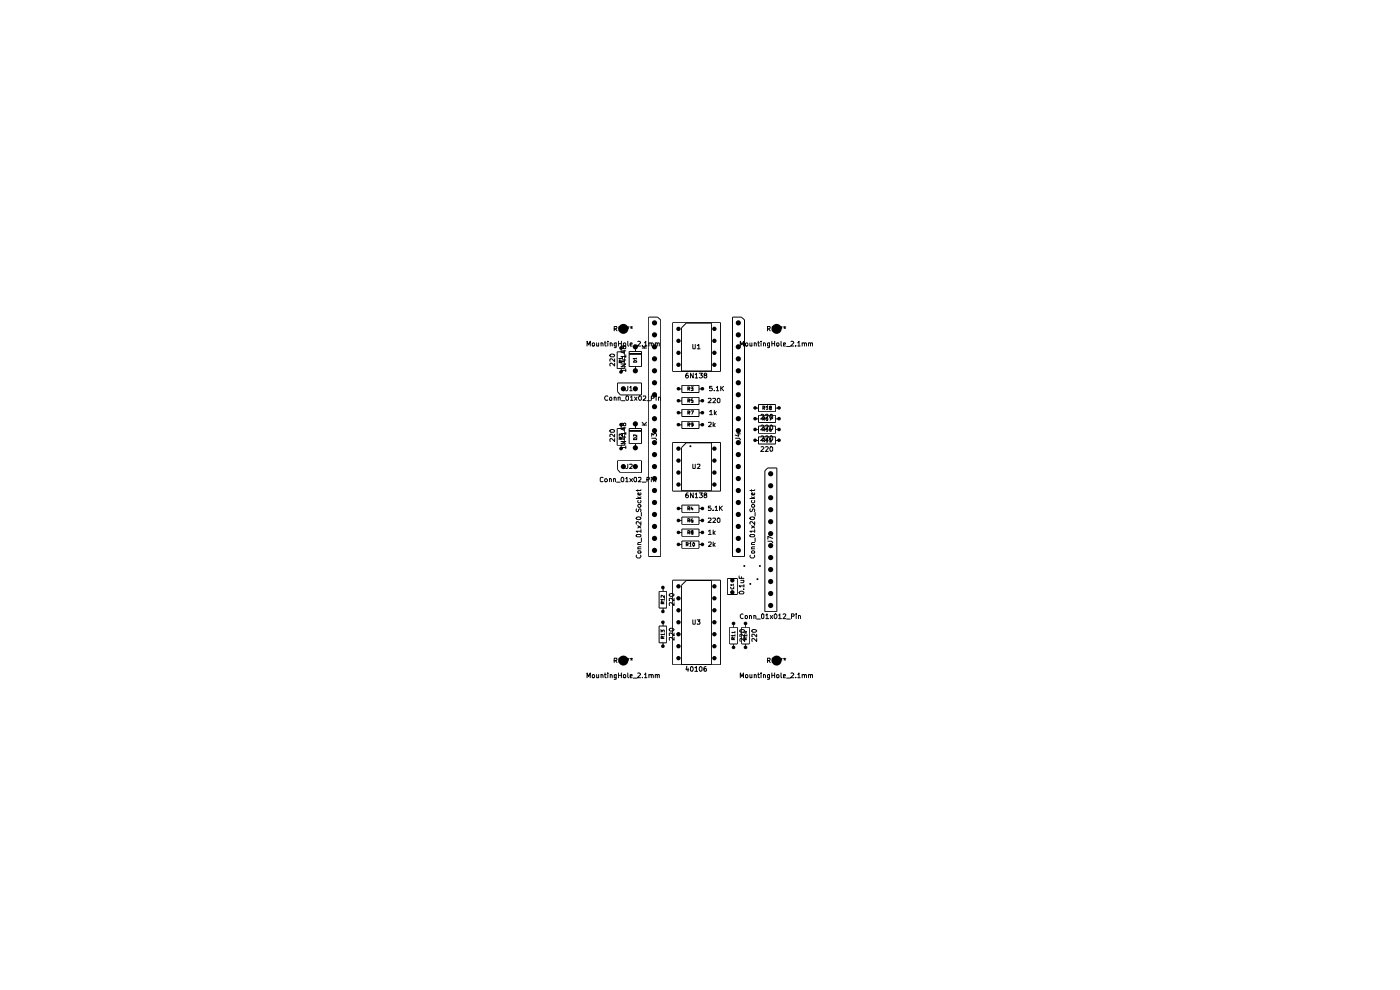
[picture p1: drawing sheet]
<svg xmlns="http://www.w3.org/2000/svg" width="297mm" height="210mm" viewBox="0 0 297 210" stroke-linecap="round" stroke-linejoin="round" font-family="sans-serif">
<g fill="none" stroke="#000" stroke-width=".21">
<path d="M124.5 73.4v-1l.4 .7 .3-.7v1M125.6 72.8h.5v.6l-.5-.1zM126.6 72.7v.7l.4-.1M127 72.7v.7M127.5 72.8l.3-.1 .1 .2v.5M127.5 72.7v.7M128.3 72.7h.3M128.4 72.4v.8l.2 .2M128.9 72.4v.1M128.9 72.7v.7M129.5 72.8l.2-.1 .2 .2v.5M129.5 75.2a.58 .58 0 0 1 .9 .2l-.2 .3h-.7l-.1-.3z"/>
<path d="M129.5 72.7v.7M130.3 69.8h.4l.2-.3-.1-.2h-.5v.9M130.4 77v.6l-.6-.6h-.3v.6M130.4 76.1v.6l-.6-.6h-.3v.5M130.6 69.8l.3 .4M130.7 72.7v1h-.4M130.7 72.8h-.4v.5l.4 .1M130.9 74.6h1.6v3.6h-1.6zM131.2 72.4v1M131.2 72.9h.6M131.3 69.7h.4M131.7 76.9v-.3l-.3-.1v.4h.6"/>
<path d="M131.7 77.2h1.1l-1.1 .6h1.1M131.7 69.3h-.4v.9h.4M131.8 73.9v.7M131.8 78.2v.7M131.8 72.4v1M132 76.1h-.6l.1 .1M132 76.5l-.3 .2M132.1 76.4h.7M132.1 74.4h.7M132.2 73.6l.1-.2h.4l.1 .5h-.6v-.3l-.1-.2-.4 .2 .3 .4 .2-.3M132.2 72.8h.5v.6l-.5-.1zM132.2 69.7h.3"/>
<path d="M132.4 76.2v.6l-.7-.2M132.4 74.3v.6l-.7-.2M132.7 69.3h-.5v.9M132.8 78.6h-1.1l.4 .2M132.8 75.6h-1.1l.4 .3-.1 .3M132.8 75.3v.6M132.8 78.2v.6M132.9 69.3h.5M133.1 69.7l.1-.3 .1 .3M133.2 72.4v.8l.1 .2M133.2 69.3v.1M133.5 74.5h2.6v3.3h-2.6z"/>
<path d="M133.5 75h2.6M133.5 75.1h2.6M133.7 73.1l.4-.1-.1-.3-.3 .1v.6h.4M133.7 69.3h.5M133.9 69.7v-.3l.2 .3M133.9 69.3v.1M134.4 73.5h.7M134.5 76.6l.4-.1 .2 .3h-.7zM134.8 73.6v.9M134.8 77.8v.9M135.1 76.1h-.7l.3 .1M135.1 75.9v.3"/>
<path d="M135.3 72.5l.3-.1 .3 .3-.7 .7h.7M136.2 73.8h1M136.2 73.2l.5 .6M136.3 73.3v.1M136.7 72.7l.3-.3v1M136.7 73.4h.5M137.2 73.2l-.6 .5M137.6 67.3h1.9l.7 .6v50.2h-2.6zM137.7 72.8l.3-.1 .2 .2v.5M137.7 72.7v.7M138.2 72.9l.1-.2 .3 .2v.5M139 72.8h.4v.6"/>
<path d="M139 72.7v.7M139.4 72.9l.2-.2 .3 .1v.6M142.7 68.4h10.2v10.4h-10.2zM145.6 68.5h5.3v10.2h-6.3v-9.1zM146 79.2h-.3a.7 .7 0 0 0-.1 1h.3l.1-.4v-.2h-.5v.2M147 73.1l.1 .9 .4-.1v-.8M147.1 79.2v1l-.6-1v1M147.5 79.4l.2-.2v1M147.9 73.3l.3-.2v.9M147.9 74h.6M148.3 79.2h.7l-.3 .4h.2l.1 .4-.2 .2-.5-.1M149.5 79.6l-.2-.2 .2-.2 .4 .1v.3h-.4l-.2 .2 .2 .4 .4-.2-.1-.4"/>
<path d="M155.4 67.3h1.9l.6 .6v50.2h-2.5zM157.1 73.4v-1l.3 .7 .3-.7v1M158.2 72.8h.4v.6l-.4-.1zM159.1 72.7v.7l.4-.1M159.5 72.7v.7M160 72.8l.3-.1 .1 .2v.5M160 72.7v.7M160.8 72.7h.3M160.9 72.4v.8l.2 .2M161.5 72.4v.1M161.5 72.7v.7M162 72.8l.2-.1 .2 .2v.5"/>
<path d="M162 72.7v.7M162.8 69.8l.5-.1v-.4h-.5v.9M163.1 69.8l.3 .4M163.2 72.7v1h-.4M163.2 72.8h-.4v.5l.4 .1M163.7 72.4v1M163.7 72.9h.6M163.8 69.7h.4M164.3 69.3h-.5v.9h.5M164.3 72.4v1M164.8 72.8h.4v.6l-.4-.1zM164.8 69.7h.2"/>
<path d="M165.2 69.3h-.4v.9M165.4 69.3h.5M165.6 69.7l.1-.3 .2 .3M165.7 72.4v.8l.2 .2M165.7 69.3v.1M166.2 73.1l.4-.1-.1-.3-.3 .1v.6h.4M166.2 69.3h.5M166.4 69.7l.1-.3 .1 .3M166.5 69.3v.1M166.9 73.5h.7M167.8 72.5l.3-.1 .3 .3-.7 .7h.7M168.8 73.3v.1"/>
<path d="M169.2 72.7l.3-.3v1M169.2 73.4h.6M170.2 72.8l.3-.1 .2 .2v.5M170.2 72.7v.7M170.7 72.9l.1-.2 .3 .2v.5M171.5 72.8h.5v.6M171.5 72.7v.7M172 72.9l.1-.2 .3 .1v.6M128.9 84.1l-.4-.1a.55 .55 0 0 0 0 .9l.4-.1M129.4 84.3l.2-.1 .2 .2-.1 .5h-.3zM129.5 91.2a.58 .58 0 0 1 .9 .2l-.2 .3h-.7l-.1-.3zM130.3 84.4l.1-.2 .3 .2v.5"/>
<path d="M130.3 84.2v.7M130.4 93v.6l-.6-.6h-.3v.6M130.4 92.1v.6l-.6-.6h-.3v.5M130.9 90.9h1.6v3.5h-1.6zM131 97.7h5.1v2.6h-4.5l-.6-.7zM131 81.2h5.1v2.6h-4.5l-.6-.7zM131.1 84.4l.2-.2 .3 .1v.6M131.1 84.2v.7M131.7 93.2v-.4l-.3-.1v.5h.6M131.7 93.6h1.1l-1.1 .5h1.1M131.8 90.1v.8M131.8 94.4v.8"/>
<path d="M131.8 85h.8M132 92.1v.5l-.5-.5-.1 .1v.3M132 92.7l-.3 .3M132.1 92.7h.7M132.1 90.8h.7M132.2 89.9l.2-.2 .4 .1v.5h-.2h-.4v-.5l-.2-.1-.3 .2v.3l.3 .1 .2-.1M132.4 92.5v.7l-.7-.2M132.4 90.7v.6l-.7-.3M132.8 94.9h-1.1l.4 .3M132.8 91.9h-1.1l.4 .3M132.8 91.7v.5M132.8 94.6v.6"/>
<path d="M132.9 84l.4 .2v.5l-.1 .2a.52 .52 0 0 1-.5-.4 .52 .52 0 0 1 .2-.5zM133.2 98.5v.6l-.2 .3h-.2M133.2 82v.6l-.2 .3h-.2M133.5 90.9h2.6v3.2h-2.6zM133.5 91.3h2.6M133.5 91.4h2.6M133.5 91.5h2.6M133.6 98.5h.4l.1 .4-.6 .5h.6M133.6 82.2l.3-.2v.9M133.6 82.9h.5M133.8 84.2l.2-.2v.9M133.8 84.9h.5"/>
<path d="M134.5 92.9h.5l.1 .4h-.7zM134.6 84.2l.5 .7M134.8 90v.9M134.8 94.1v.9M135.1 92.2v.5l-.4-.5-.3 .1 .1 .3M135.1 84.2l-.5 .7M135.6 84l.5 .2v.5l-.2 .2a.52 .52 0 0 1-.5-.4 .52 .52 0 0 1 .2-.5zM136.2 90.2h1M136.2 89.6l.5 .6M136.5 84.1l.4-.1 .1 .4-.6 .5h.6M137.2 89.6l-.6 .5M137.2 85h.8"/>
<path d="M138.2 84.5l.6-.1v-.3l-.6-.1v.9M138.3 93h.8l.2 .3M138.3 92.5v-.6l.4 .4v-.3l.4-.1 .2 .2-.1 .4M139.2 84v.1M139.2 84.2v.7M139.7 84.4l.2-.2 .2 .2v.5M139.7 84.2v.7M142.7 93.8h10.2v10.4h-10.2zM144 90.1h.6M144 85h.6M144 87.6h.6M144 82.5h.6"/>
<path d="M144.6 81.7h3.7v1.6h-3.7zM144.6 84.3h3.7v1.5h-3.7zM144.6 86.8h3.7v1.5h-3.7zM144.6 89.4h3.7v1.5h-3.7zM145.6 93.9h5.3v10.2h-6.3v-9.1zM145.9 90.1l.4-.1v-.2l-.4-.1v.8M145.9 85h.4v-.3l-.4-.1v.8M145.9 87.6l.4-.1v-.3h-.4v.7M145.9 82.5l.4-.1v-.2l-.4-.1v.7M146.1 90.1l.2 .4M146.1 85l.2 .4M146.1 87.6l.2 .3"/>
<path d="M146.1 82.5l.2 .3M146.6 87.2h.5l-.3 .7M146.6 82.1h.4l-.2 .3h.2v.4h-.4M147 98.5l.1 .9 .4-.1v-.8M147 90l-.2 .2-.2-.3 .2-.2 .2 .1v.5l-.3 .2M147 84.6h-.3l-.1 .4h.4v.3h-.4M147.5 80.2h.5M147.9 98.5h.5l.1 .1-.6 .8h.6M148.3 90.1h.8M148.3 85h.8M148.3 87.6h.8M148.3 82.5h.8"/>
<path d="M150.3 89.7h.6v.3l-.6 .5h.6M150.3 84.6l.5-.1 .1 .2-.7 .7h.7M150.5 87.3l.4-.3v1M150.5 88h.6M151 82h-.5v.4h.5l.1 .3-.1 .2-.5-.1M151.2 84.6l.5-.1 .1 .2-.6 .7h.6M151.3 89.6v.9M151.4 90.2l.3 .3M151.6 82.8v.1M151.6 87v1M151.6 87.6l.4 .4M151.7 89.8l-.4 .5"/>
<path d="M152 82.2l.2-.2v.9M152 87.3l-.4 .4M152 82.9h.5M152.2 84.6l.4-.1 .1 .2v.6l-.1 .1-.4-.1zM152.9 82v.9M153.1 82.4l.4 .5M153.5 82l-.6 .5M156 93h.9l.2 .3M156.4 92h.7M156.7 91.9v.6l-.7-.2M160.2 88.9h.7M160.2 93.4h.7"/>
<path d="M160.2 91.1h.7M160.2 86.6h.7M160.9 88.1h3.6v1.5h-3.6zM160.9 85.8h3.6v1.5h-3.6zM160.9 90.4h3.6v1.5h-3.6zM160.9 92.7h3.6v1.5h-3.6zM161.5 88l.3-.1 .2 .3-.6 .7h.6M161.5 92.5h.3l.2 .3-.6 .7h.6l.3 .3M161.5 94.8l.3-.1 .2 .4-.6 .7h.6M161.5 90.3l.3-.1 .2 .3-.6 .7h.6M161.8 88.9l.5-.1v-.3l-.5-.1v.8M161.8 93.4l.5-.1v-.2l-.5-.1v.8"/>
<path d="M161.8 86.6l.5-.1v-.3l-.5-.1v.8M161.8 91.1h.5v-.3l-.5-.1v.8M162 88.9l.3 .3M162 86.6l.3 .3M162 91.1l.3 .4M162.3 99.9l.6-.6h1.9v30.4h-2.5zM162.4 88l.4-.1 .2 .2-.6 .8h.6M162.4 92.5h.4l.2 .1-.6 .9h.6M162.4 94.8l.4-.1 .2 .2-.6 .9h.6M162.4 90.3l.4-.1 .2 .1-.6 .9h.6M162.5 88.7l.3-.3v.8M162.5 93.3l.3-.3v.8"/>
<path d="M162.5 86.4l.3-.3v.8M162.5 91l.3-.3v.8M162.5 91.5h.4M162.5 89.2h.4M162.5 93.8h.4M162.5 86.9h.4M163.2 88.4h.5l-.3 .8M163.4 86.5l-.2-.2 .3-.2 .1 .3-.4 .3 .2 .2 .2-.1-.1-.3M163.4 88l.3-.1 .2 .2v.6l-.2 .2a.58 .58 0 0 1-.3-.9zM163.4 92.5h.3l.2 .1v.7l-.2 .2a.58 .58 0 0 1-.3-1zM163.4 94.8l.3-.1 .2 .2v.7l-.2 .2a.58 .58 0 0 1-.3-1zM163.4 90.3l.3-.1 .2 .1v.7l-.2 .2a.58 .58 0 0 1-.3-.9z"/>
<path d="M163.5 90.7h-.1a.45 .45 0 0 0 0 .8l.2-.1v-.3h-.4M163.6 93h-.3l-.1 .3h.4v.4h-.4M164.5 88.9h.8M164.5 93.4h.8M164.5 91.1h.8M164.5 86.6h.8M127.9 101.3h-.4l-.2 .1v.6l.2 .2 .4-.1M128.4 101.6l.2-.1 .3 .3-.2 .4h-.3zM129.3 101.7l.1-.2 .3 .2v.5M129.3 101.5v.7M130.1 101.7l.2-.2 .3 .1v.6M130.1 101.5v.7"/>
<path d="M130.8 102.3h.8M131.9 101.3l.4 .1v.6l-.1 .2a.52 .52 0 0 1-.5-.4 .52 .52 0 0 1 .2-.5zM132.8 101.5l.2-.2v.9M132.8 102.2h.5M133.6 101.5l.6 .7M134.2 101.5l-.6 .7M134.6 101.3h.4v.1v.8a.52 .52 0 0 1-.6-.4 .52 .52 0 0 1 .2-.5zM135 113.5l.1-.1h.7l.2 .3-.2 .2h-.7zM135 105.7h1M135 117.8v.2l.2 .4h.5l.3-.4-.1-.2M135 109.7a.58 .58 0 0 1 1 .3 .58 .58 0 0 1-1-.1zM135 107.9v.5l.1 .1 .4-.1 .1-.5 .4 .2-.1 .4"/>
<path d="M135.3 117l.2-.2h.3l.2 .4-.1 .1h-.5zM135.3 116.4h.7M135.3 115.5h.7M135.3 111.5l.7 .5M135.3 105.4l.3 .3M135.3 103.9v.3M135.4 107.1h.5l.1 .3-.2 .2-.4-.1zM135.4 106.2l-.1 .3 .2 .2h.3l.2-.2-.1-.3M135.5 101.3h.4l.1 .4-.6 .5h.6M135.9 104.6v.4h-.5l-.1-.4h.2l.1 .4M136 116h-.5l-.2 .2 .1 .2M136 115.1h-.5l-.2 .1 .1 .3"/>
<path d="M136 112.7h-1l.2 .2M136 110.7v.5l-.6-.5h-.4v.5M136 103.9l-.1 .2h-.9M136 112.3v.6M136 111.5l-.7 .5M136 105.4l-.5 .3M136.1 108.7v.8M136.1 114.1v.8M136.2 102.3h.8M137.2 101.8l.5-.1v-.4h-.5v.9M138.2 101.3h.1M138.2 101.5v.7"/>
<path d="M138.7 101.7l.2-.2 .2 .2v.5M138.7 101.5v.7M144 110.4h.6M144 107.9h.6M144 113h.6M144 115.5h.6M144.6 107.1h3.7v1.6h-3.7zM144.6 109.7h3.7v1.5h-3.7zM144.6 112.2h3.7v1.5h-3.7zM144.6 114.8h3.7v1.5h-3.7zM145.6 115.5l.4-.1v-.2l-.4-.1v.8M145.8 115.5l.2 .4"/>
<path d="M145.9 110.4h.4v-.3l-.4-.1v.8M145.9 107.9l.4-.1v-.2l-.4-.1v.7M145.9 113l.4-.1v-.3h-.4v.7M146 104.6h-.3a.7 .7 0 0 0-.1 1h.3l.1-.4v-.2h-.5v.2M146.1 110.4l.2 .4M146.1 107.9l.2 .3M146.1 113l.2 .3M146.3 115.4l.2-.3v.8M146.3 115.9h.4M146.8 107.5l-.2 .5h.5M146.8 112.9l-.2-.2 .3-.1 .1 .2-.4 .3 .2 .2 .2-.1-.1-.3M146.9 110a.45 .45 0 0 0-.1 .8l.2-.1v-.3h-.4"/>
<path d="M146.9 107.7v.5M147.1 104.6v1l-.6-1v1M147.1 115.1l.3 .2v.4l-.3 .2a.48 .48 0 0 1 0-.8zM147.5 104.8l.2-.2v1M147.5 105.6h.5M148.3 110.4h.8M148.3 107.9h.8M148.3 113h.8M148.3 115.5h.8M148.3 104.6h.7l-.3 .4h.2l.1 .4-.2 .2-.5-.1M149.5 105l-.2-.2 .2-.2 .4 .1v.3h-.4l-.2 .2 .2 .4 .4-.2-.1-.4M150.3 110l.5-.1 .1 .2-.7 .7h.7"/>
<path d="M150.3 115.1h.6v.3l-.6 .5h.6M150.3 112.7l.3-.3v1M150.3 113.4h.6M150.8 107.4h-.5v.4h.5l.1 .3-.2 .2-.4-.1M151.2 110l.5-.1 .1 .2-.6 .7h.6M151.3 108.2v.1M151.3 112.4v1M151.3 115v.9M151.4 115.6l.3 .3M151.4 113l.3 .4M151.7 107.6l.3-.2v.9M151.7 108.3h.5"/>
<path d="M151.7 115.2l-.4 .5M151.7 112.7l-.4 .4M152.2 110l.4-.1 .1 .2v.6l-.1 .1-.4-.1zM152.7 107.4v.9M152.8 107.8l.4 .5M153.2 107.4l-.5 .5M159.1 113.5l.2-.1h.6l.2 .3-.2 .2h-.6zM159.1 105.7h1M159.2 117.8l-.1 .2 .2 .4h.5l.3-.4-.1-.2M159.2 109.7a.58 .58 0 0 1 .9 .3 .58 .58 0 0 1-1-.1zM159.2 107.9l-.1 .5 .2 .1 .3-.1 .2-.5 .3 .2-.1 .4M159.4 117l.2-.2h.3l.2 .4-.1 .1h-.5z"/>
<path d="M159.4 116.4h.7M159.4 115.5h.7M159.4 111.5l.7 .5M159.4 105.4l.4 .3M159.4 103.9v.3M159.5 107.1h.5l.1 .3-.2 .2-.4-.1zM159.5 106.2l-.1 .3 .2 .2h.3l.2-.2-.1-.3M160 104.6v.4h-.5l-.1-.4h.3l.1 .4M160.1 116h-.5l-.2 .2 .1 .2M160.1 115.1h-.5l-.2 .1 .1 .3M160.1 112.7h-1l.2 .2M160.1 110.7v.5l-.6-.5h-.3v.5"/>
<path d="M160.1 103.9l-.1 .2h-.9M160.1 112.3v.6M160.1 111.5l-.7 .5M160.1 105.4l-.4 .3M160.2 108.7v.8M160.2 114.1v.8M162.9 114.8h.8l.2 .3M163.9 114.2l-1-.4v.6M131.7 139.6h-.4v.9h.4M132.7 139.6h-.5v.9M132.9 139.7h.5M133.2 139.6v.2"/>
<path d="M133.7 139.7h.5M133.9 139.6v.2M139.8 125.4h1.6v3.6h-1.6zM139.8 132.8h1.6v3.6h-1.6zM140.2 134.2v-.6l.3 .3 .3-.3 .1 .6M140.6 128.1v-.4l-.3-.1-.1 .5h.7M140.6 135.4v-.3l-.3-.1-.1 .4h.7M140.7 124.7v.7M140.7 129v.7M140.7 132v.8M140.7 136.4v.7M140.9 127.2h-.7l.2 .2"/>
<path d="M140.9 126.3v.5l-.5-.5-.2 .1 .1 .3M140.9 134.6h-.7l.2 .1M140.9 127.6l-.3 .3M140.9 127v.4M140.9 134.3v.4M140.9 135l-.3 .3M142 133.4a.63 .63 0 0 1 1 .2l-.3 .3h-.5zM142.1 126l.5-.1 .4 .3-.3 .3h-.5l-.2-.2zM142.7 123.1h10.2v17.9h-10.2zM143 127.8v.6l-.6-.6-.4 .1 .1 .5M143 126.9v.6l-.6-.6-.4 .1 .1 .4M143 135.2v.6l-.6-.6-.4 .1 .1 .5"/>
<path d="M143 134.3v.6l-.6-.6-.4 .1 .1 .4M145.6 123.1h5.3v17.8h-6.3v-16.7zM147 131.5l.1 .9 .4-.1v-.8M147.9 131.5h.6l-.3 .3 .3 .2-.1 .4-.5-.1M154.3 122.7h2.1v3.4h-2.1zM154.8 133.1h1.6v3.5h-1.6zM155.1 124.5l-.1 .2 .1 .2 .6-.1-.1-.3M155.6 135.7v-.4h-.3l-.1 .4h.7M155.7 124.1h-.7l.1 .1M155.7 123.8v.4M155.7 132.3v.8M155.7 136.6v.8"/>
<path d="M155.9 134.8h-.7l.2 .2M155.9 134.2h-.7l.2 .1M155.9 135.3l-.3 .2M155.9 133.9v.4M155.9 134.6v.4M156.8 125.6a.58 .58 0 0 1 1 .1l-.2 .3h-.6zM156.8 122.2v.5h1M157 133.7a.63 .63 0 0 1 1 .2l-.3 .2h-.6zM157.1 123.1h.7M157.3 122.3v.4M157.3 133.1h1.7v3.5h-1.7zM157.6 130.3l-.2-.1-.3 .3v.5l.3 .2 .2-.1"/>
<path d="M157.7 125h.1M157.7 123.1l.1 .3-.2 .2h-.5M157.8 124.3h-1l.3 .2M157.8 124v.5M158 135.5v.6l-.6-.6h-.4l.1 .6M158 134.5v.6l-.6-.6-.4 .1 .1 .4M158 134h.5M158.1 130.6h.3l.2 .1v.4l-.2 .1-.3-.1zM158.1 135.7v-.4h-.2l-.1 .4h.7M158.2 132.3v.8M158.2 136.6v.8M158.3 133.9v.4l-.6-.1"/>
<path d="M158.5 134.8h-.7l.1 .2M158.5 135.3l-.4 .2M158.5 134.6v.4M159 130.6h.3l.1 .1v.5M159 130.6v.6M159.5 133.7a.63 .63 0 0 1 1 .2l-.2 .2h-.6zM159.9 130.6h.3l.2 .1v.5M159.9 130.6v.6M160.5 135.5v.6l-.6-.6h-.4l.1 .6M160.5 134.5v.6l-.6-.6-.4 .1 .1 .4M160.5 131.3h.8M161.5 130.4l.3-.2 .2 .2v.7l-.1 .1-.4-.1z"/>
<path d="M162.5 130.5l.2-.3v1M162.5 131.2h.6M163.4 130.6l.5 .6M163.9 130.6l-.5 .6M164.3 130.4l.3-.2a.58 .58 0 0 1-.1 1l-.2-.1zM164.3 139.6h-.5v.9h.5M165.2 130.5l.2-.3v1M165.2 139.6h-.4v.9M165.2 131.2h.6M165.4 139.7h.5M165.7 139.6v.2M166.1 130.3l.4-.1 .2 .2-.6 .8h.6"/>
<path d="M166.2 139.7h.5M166.5 139.6v.2M166.9 131.3h.7M167.9 130.7h.5l.1-.3-.2-.2h-.4v1M168.9 130.2v.1M168.9 130.6v.6M169.4 130.6h.3l.1 .1v.5M169.4 130.6v.6M124.5 143.8v-1.1l.4 .8 .3-.8v1.1M125.6 143.2h.5v.6l-.5-.1zM126.6 143.1v.7l.4-.1M127 143.1v.7"/>
<path d="M127.5 143.2l.3-.1 .1 .2v.5M127.5 143.1v.7M128.3 143.1h.3M128.4 142.7v.9l.2 .2M128.9 142.7v.1M128.9 143.1v.7M129.5 143.2l.2-.1 .2 .2v.5M129.5 143.1v.7M130.3 140.1h.4l.2-.2-.1-.3h-.5v.9M130.6 140.1l.3 .4M130.7 143.1v.9l-.4 .1M130.7 143.2h-.4v.5l.4 .1"/>
<path d="M131.2 143.3h.6M131.2 142.7v1.1M131.3 140h.4M131.8 142.7v1.1M132.2 143.2h.5v.6l-.5-.1zM132.2 140h.3M133.1 140l.1-.2 .1 .2M133.2 142.7v.9l.1 .2M133.7 143.4l.4-.1-.1-.2-.3 .1v.6h.4M133.9 140v-.2l.2 .2M134.4 143.8h.7M135.3 142.8l.3-.1 .3 .4-.7 .7h.7"/>
<path d="M136.3 143.7v.1M136.7 143.1l.3-.4v1.1M136.7 143.8h.5M137.7 143.2l.3-.1 .2 .2v.5M137.7 143.1v.7M138.2 143.3l.1-.2 .3 .2v.5M139 143.2h.4v.6M139 143.1v.7M139.4 143.3l.2-.2 .3 .1v.6M145.7 141.3l-.2 .8h.6M146 141.7v.7M146.6 141.5l.1-.1a.55 .55 0 0 1 .4 .5 .55 .55 0 0 1-.4 .5l-.2-.2z"/>
<path d="M147.4 141.6l.3-.2v1M147.4 142.4h.6M148.4 141.5l.3-.1 .2 .2v.6l-.2 .2a.58 .58 0 0 1-.3-.9zM149.8 141.4l-.5 .2v.7h.6l-.1-.5h-.4l-.1 .2M157.1 143.8v-1.1l.3 .8 .3-.8v1.1M158.2 143.2h.4v.6l-.4-.1zM159.1 143.1v.7l.4-.1M159.5 143.1v.7M160 143.2l.3-.1 .1 .2v.5M160 143.1v.7M160.8 143.1h.3M160.9 142.7v.9l.2 .2"/>
<path d="M161.5 142.7v.1M161.5 143.1v.7M162 143.2l.2-.1 .2 .2v.5M162 143.1v.7M162.8 140.1h.4l.2-.2-.1-.3h-.5v.9M163.1 140.1l.3 .4M163.2 143.1v.9l-.4 .1M163.2 143.2h-.4v.5l.4 .1M163.7 142.7v1.1M163.7 143.3h.6M163.8 140h.4M164.3 142.7v1.1"/>
<path d="M164.8 143.2h.4v.6l-.4-.1zM164.8 140h.2M165.6 140l.1-.2 .2 .2M165.7 142.7v.9l.2 .2M166.2 143.4l.4-.1-.1-.2-.3 .1v.6h.4M166.4 140l.1-.2 .1 .2M166.9 143.8h.7M167.8 142.8l.3-.1 .3 .4-.7 .7h.7M168.8 143.7v.1M169.2 143.1l.3-.4v1.1M169.2 143.8h.6M170.2 143.2l.3-.1 .2 .2v.5"/>
<path d="M170.2 143.1v.7M170.7 143.3l.1-.2 .3 .2v.5M171.5 143.2h.5v.6M171.5 143.1v.7M172 143.3l.1-.2 .3 .1v.6"/>
</g>
<g fill="#000">
<path d="M146.4 94.5l.3 .2-.1 .1-.3-.1zM157.8 119.9l.3 .2-.1 .1-.3-.1zM159.1 123.7l.3 .2-.1 .2-.3-.2zM160.6 122.7l.3 .1-.1 .2-.3-.2zM161.1 119.9l.3 .2-.1 .1-.3-.1z"/>
<circle cx="131.7" cy="73.8" r=".38"/>
<circle cx="131.7" cy="78.9" r=".38"/>
<circle cx="132.2" cy="69.8" r="1.06"/>
<circle cx="134.8" cy="73.6" r=".55"/>
<circle cx="134.8" cy="78.7" r=".55"/>
<circle cx="138.8" cy="71" r=".55"/>
<circle cx="138.8" cy="78.7" r=".55"/>
<circle cx="138.8" cy="68.5" r=".55"/>
<circle cx="138.8" cy="76.1" r=".55"/>
<circle cx="138.8" cy="73.6" r=".55"/>
<circle cx="143.9" cy="74.8" r=".47"/>
<circle cx="143.9" cy="69.8" r=".47"/>
<circle cx="143.9" cy="72.3" r=".47"/>
<circle cx="143.9" cy="77.4" r=".47"/>
<circle cx="151.5" cy="74.8" r=".47"/>
<circle cx="151.5" cy="69.8" r=".47"/>
<circle cx="151.5" cy="77.4" r=".47"/>
<circle cx="151.5" cy="72.3" r=".47"/>
<circle cx="156.6" cy="73.6" r=".55"/>
<circle cx="156.6" cy="76.1" r=".55"/>
<circle cx="156.6" cy="68.5" r=".55"/>
<circle cx="156.6" cy="78.7" r=".55"/>
<circle cx="156.6" cy="71" r=".55"/>
<circle cx="164.8" cy="69.8" r="1.06"/>
<circle cx="131.7" cy="95.2" r=".38"/>
<circle cx="131.7" cy="90.1" r=".38"/>
<circle cx="132.2" cy="82.5" r=".55"/>
<circle cx="132.2" cy="99" r=".55"/>
<circle cx="134.8" cy="82.5" r=".55"/>
<circle cx="134.8" cy="89.9" r=".55"/>
<circle cx="134.8" cy="95" r=".55"/>
<circle cx="134.8" cy="99" r=".55"/>
<circle cx="138.8" cy="83.7" r=".55"/>
<circle cx="138.8" cy="88.8" r=".55"/>
<circle cx="138.8" cy="93.9" r=".55"/>
<circle cx="138.8" cy="96.4" r=".55"/>
<circle cx="138.8" cy="99" r=".55"/>
<circle cx="138.8" cy="91.4" r=".55"/>
<circle cx="138.8" cy="86.3" r=".55"/>
<circle cx="138.8" cy="81.2" r=".55"/>
<circle cx="143.9" cy="82.5" r=".38"/>
<circle cx="143.9" cy="85" r=".38"/>
<circle cx="143.9" cy="87.5" r=".38"/>
<circle cx="143.9" cy="90.1" r=".38"/>
<circle cx="143.9" cy="95.2" r=".47"/>
<circle cx="143.9" cy="97.7" r=".47"/>
<circle cx="149" cy="85" r=".38"/>
<circle cx="149" cy="82.5" r=".38"/>
<circle cx="149" cy="87.5" r=".38"/>
<circle cx="149" cy="90.1" r=".38"/>
<circle cx="151.5" cy="95.2" r=".47"/>
<circle cx="151.5" cy="97.7" r=".47"/>
<circle cx="156.6" cy="88.8" r=".55"/>
<circle cx="156.6" cy="91.4" r=".55"/>
<circle cx="156.6" cy="93.9" r=".55"/>
<circle cx="156.6" cy="86.3" r=".55"/>
<circle cx="156.6" cy="81.2" r=".55"/>
<circle cx="156.6" cy="99" r=".55"/>
<circle cx="156.6" cy="83.7" r=".55"/>
<circle cx="156.6" cy="96.4" r=".55"/>
<circle cx="160.2" cy="86.5" r=".38"/>
<circle cx="160.2" cy="93.4" r=".38"/>
<circle cx="160.2" cy="88.8" r=".38"/>
<circle cx="160.2" cy="91.1" r=".38"/>
<circle cx="165.3" cy="86.5" r=".38"/>
<circle cx="165.3" cy="93.4" r=".38"/>
<circle cx="165.3" cy="88.8" r=".38"/>
<circle cx="165.3" cy="91.1" r=".38"/>
<circle cx="138.8" cy="116.8" r=".55"/>
<circle cx="138.8" cy="111.7" r=".55"/>
<circle cx="138.8" cy="106.6" r=".55"/>
<circle cx="138.8" cy="104.1" r=".55"/>
<circle cx="138.8" cy="114.2" r=".55"/>
<circle cx="138.8" cy="109.1" r=".55"/>
<circle cx="138.8" cy="101.5" r=".55"/>
<circle cx="143.9" cy="110.4" r=".38"/>
<circle cx="143.9" cy="107.9" r=".38"/>
<circle cx="143.9" cy="115.5" r=".38"/>
<circle cx="143.9" cy="112.9" r=".38"/>
<circle cx="143.9" cy="100.2" r=".47"/>
<circle cx="143.9" cy="102.8" r=".47"/>
<circle cx="149" cy="110.4" r=".38"/>
<circle cx="149" cy="107.9" r=".38"/>
<circle cx="149" cy="115.5" r=".38"/>
<circle cx="149" cy="112.9" r=".38"/>
<circle cx="151.5" cy="100.2" r=".47"/>
<circle cx="151.5" cy="102.8" r=".47"/>
<circle cx="156.6" cy="104.1" r=".55"/>
<circle cx="156.6" cy="101.5" r=".55"/>
<circle cx="156.6" cy="106.6" r=".55"/>
<circle cx="156.6" cy="109.1" r=".55"/>
<circle cx="156.6" cy="111.7" r=".55"/>
<circle cx="156.6" cy="116.8" r=".55"/>
<circle cx="156.6" cy="114.2" r=".55"/>
<circle cx="163.5" cy="115.7" r=".55"/>
<circle cx="163.5" cy="103" r=".55"/>
<circle cx="163.5" cy="118.3" r=".55"/>
<circle cx="163.5" cy="105.6" r=".55"/>
<circle cx="163.5" cy="108.1" r=".55"/>
<circle cx="163.5" cy="100.5" r=".55"/>
<circle cx="163.5" cy="113.2" r=".55"/>
<circle cx="163.5" cy="110.7" r=".55"/>
<circle cx="140.6" cy="124.6" r=".38"/>
<circle cx="140.6" cy="132" r=".38"/>
<circle cx="140.6" cy="129.7" r=".38"/>
<circle cx="140.6" cy="137.1" r=".38"/>
<circle cx="143.9" cy="132" r=".47"/>
<circle cx="143.9" cy="137.1" r=".47"/>
<circle cx="143.9" cy="126.9" r=".47"/>
<circle cx="143.9" cy="139.6" r=".47"/>
<circle cx="143.9" cy="129.5" r=".47"/>
<circle cx="143.9" cy="124.4" r=".47"/>
<circle cx="143.9" cy="134.5" r=".47"/>
<circle cx="151.5" cy="132" r=".47"/>
<circle cx="151.5" cy="124.4" r=".47"/>
<circle cx="151.5" cy="137.1" r=".47"/>
<circle cx="151.5" cy="139.6" r=".47"/>
<circle cx="151.5" cy="129.5" r=".47"/>
<circle cx="151.5" cy="126.9" r=".47"/>
<circle cx="151.5" cy="134.5" r=".47"/>
<circle cx="155.4" cy="125.6" r=".47"/>
<circle cx="155.4" cy="123.1" r=".47"/>
<circle cx="155.6" cy="137.3" r=".38"/>
<circle cx="155.6" cy="132.2" r=".38"/>
<circle cx="158.2" cy="137.3" r=".38"/>
<circle cx="158.2" cy="132.2" r=".38"/>
<circle cx="163.5" cy="120.8" r=".55"/>
<circle cx="163.5" cy="125.9" r=".55"/>
<circle cx="163.5" cy="128.4" r=".55"/>
<circle cx="163.5" cy="123.4" r=".55"/>
<circle cx="132.2" cy="140.1" r="1.06"/>
<circle cx="164.8" cy="140.1" r="1.06"/>
</g>
</svg>
